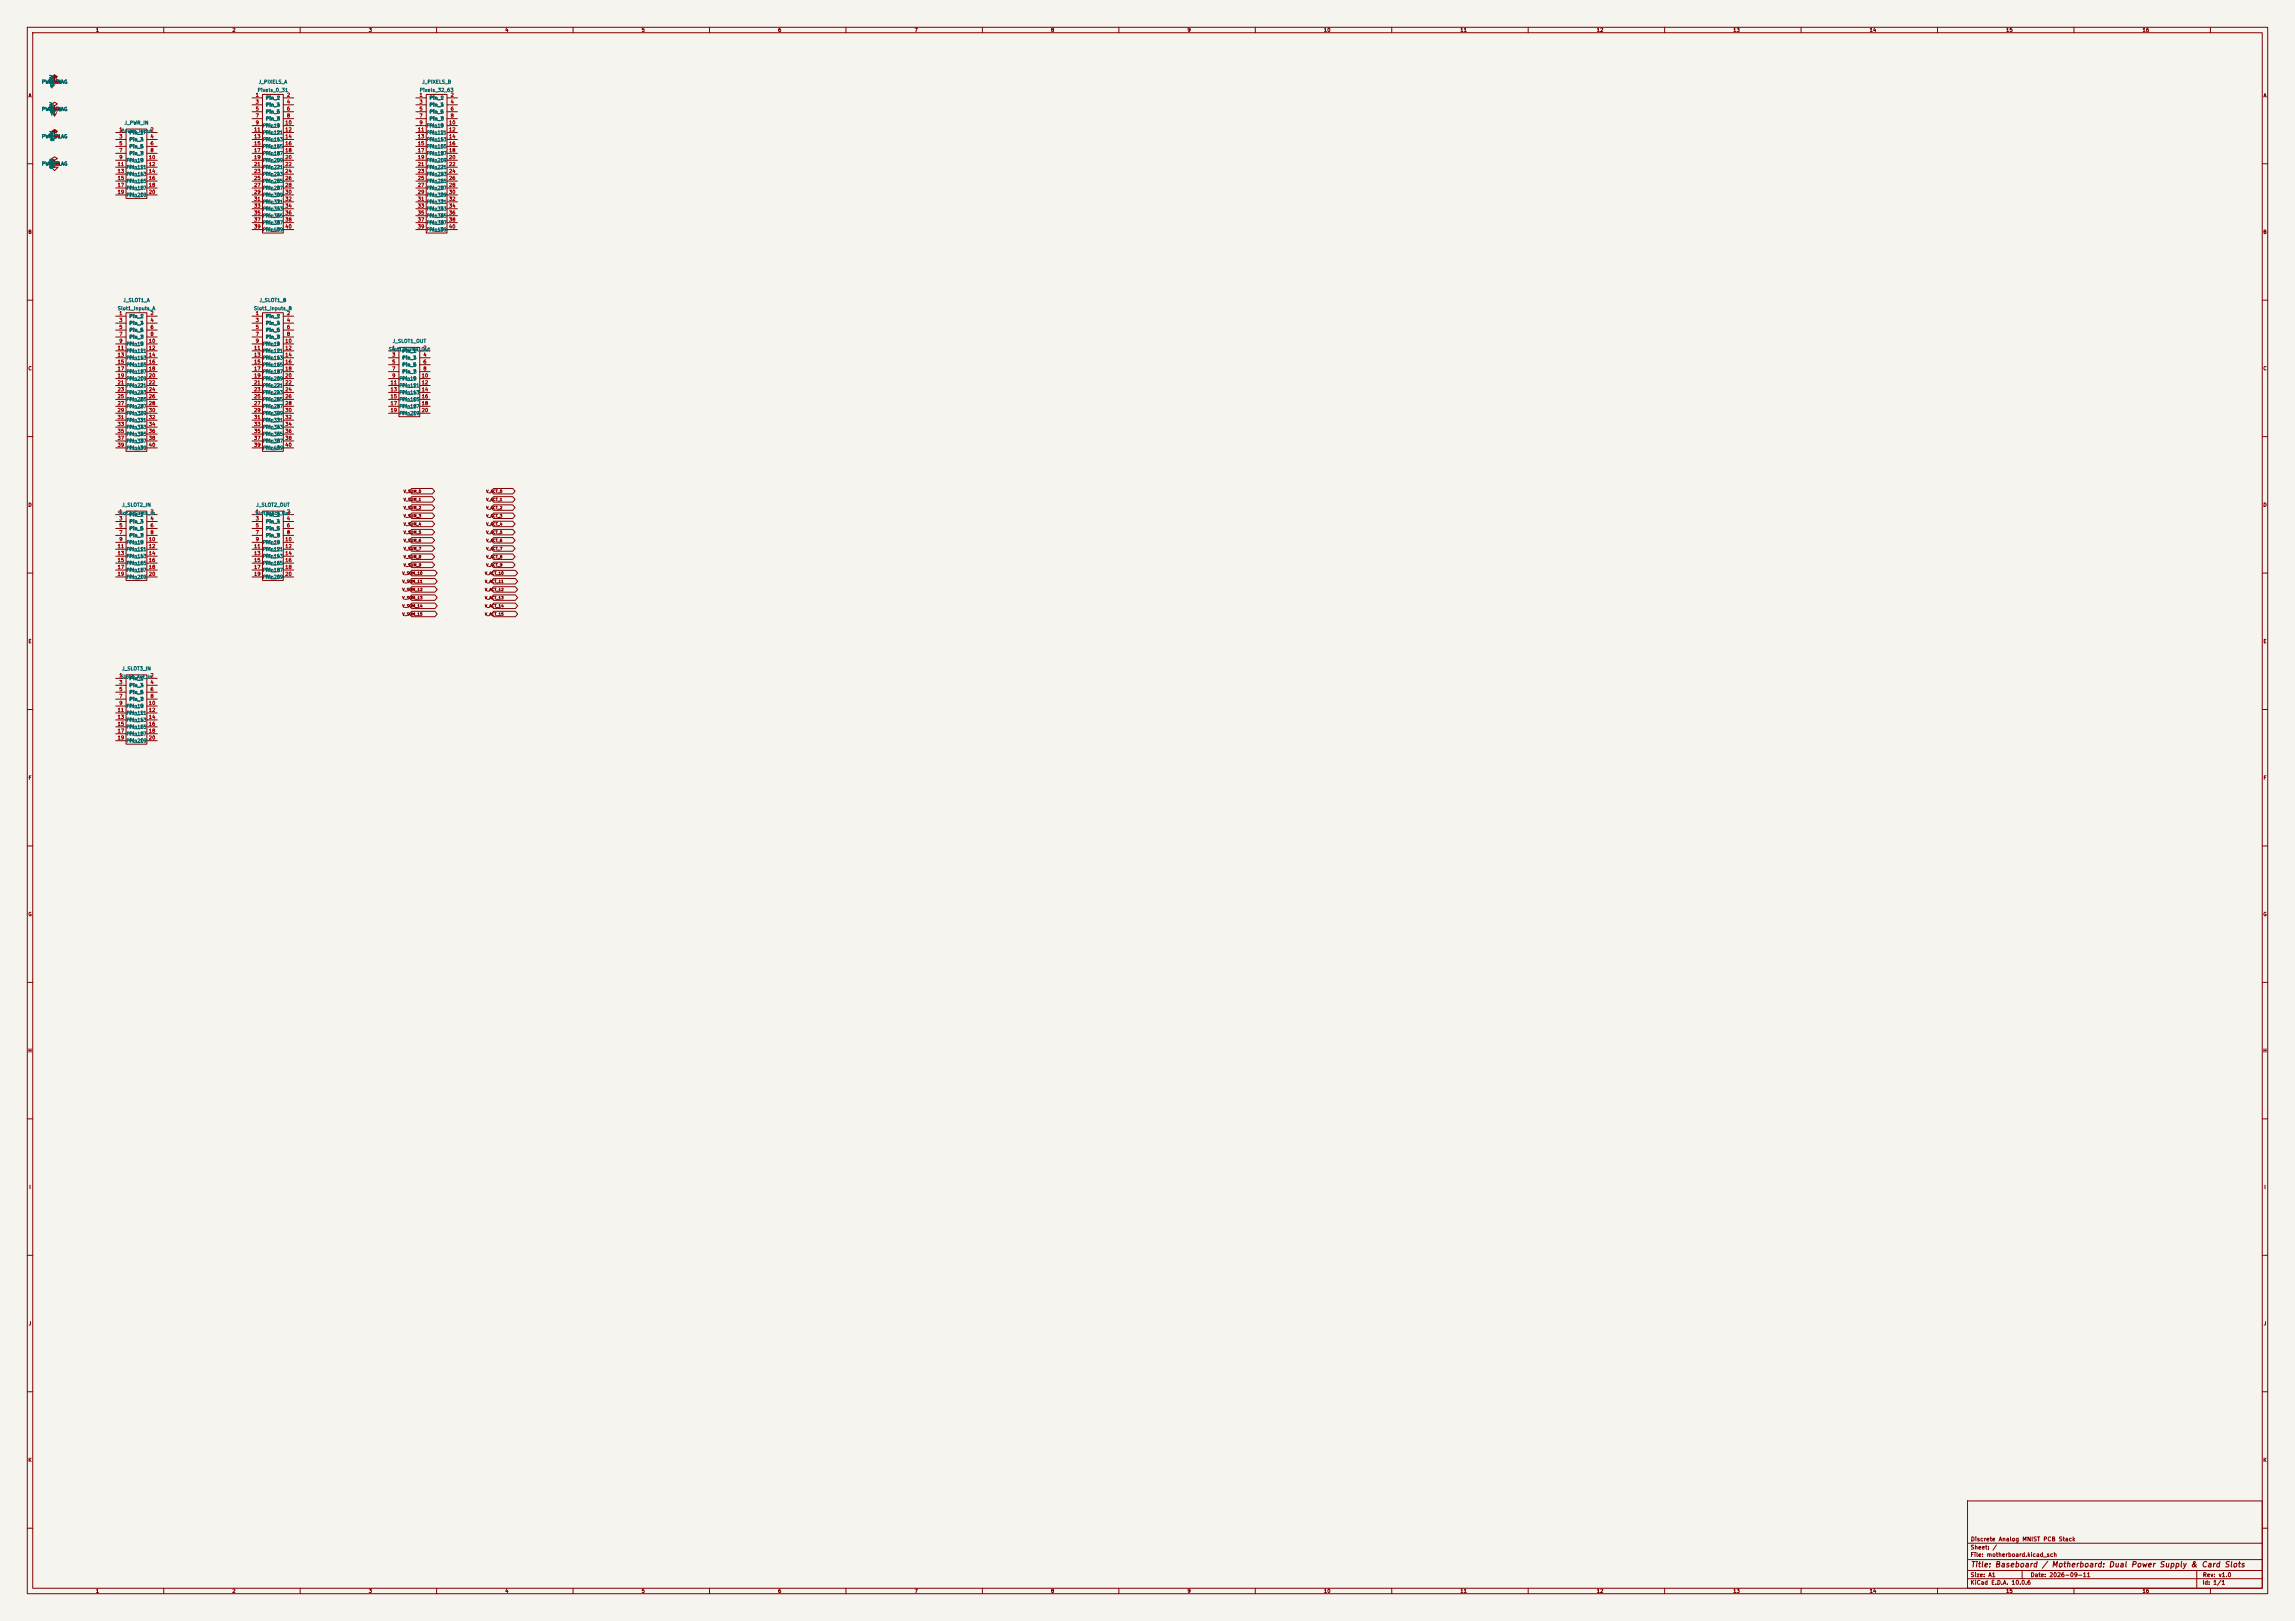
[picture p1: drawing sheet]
<svg xmlns="http://www.w3.org/2000/svg" width="841mm" height="594mm" viewBox="0 0 841 594" stroke-linecap="round" stroke-linejoin="round" font-family="sans-serif">
<defs><g id="words">
<text font-size="2" fill="#840000" x="722" y="574.8">Title: Baseboard / Motherboard: Dual Power Supply &amp; Card Slots</text>
<g font-size="1.5" fill="#840000">
<text x="721.9" y="568.1">Sheet: /</text>
<text x="722" y="565.1">Discrete Analog MNIST PCB Stack</text>
<text x="721.9" y="570.8">File: motherboard.kicad_sch</text>
<text x="721.9" y="581">KiCad E.D.A. 10.0.6</text>
<text x="721.9" y="578.2">Size: A1</text>
<text x="743.9" y="578.2">Date: 2026-09-11</text>
<text x="806.9" y="581">Id: 1/1</text>
<text x="807" y="578.2">Rev: v1.0</text>
</g>
<g font-size="1.3" fill="#840000">
<text x="35" y="12">1</text>
<text x="85" y="12">2</text>
<text x="135" y="12">3</text>
<text x="185" y="12">4</text>
<text x="235" y="12">5</text>
<text x="285" y="12">6</text>
<text x="335" y="12">7</text>
<text x="385" y="12">8</text>
<text x="435" y="12">9</text>
<text x="485" y="12">10</text>
<text x="535" y="12">11</text>
<text x="585" y="12">12</text>
<text x="635" y="12">13</text>
<text x="685" y="12">14</text>
<text x="735" y="12">15</text>
<text x="785" y="12">16</text>
<text x="10.3" y="36">A</text>
<text x="829.3" y="36">A</text>
<text x="10.2" y="86">B</text>
<text x="829.2" y="86">B</text>
<text x="10.2" y="136">C</text>
<text x="829.2" y="136">C</text>
<text x="10.2" y="186">D</text>
<text x="829.2" y="186">D</text>
<text x="10.3" y="236">E</text>
<text x="829.3" y="236">E</text>
<text x="10.3" y="286">F</text>
<text x="829.3" y="286">F</text>
<text x="10.2" y="336">G</text>
<text x="829.2" y="336">G</text>
<text x="10.2" y="386">H</text>
<text x="829.2" y="386">H</text>
<text x="10.6" y="436">I</text>
<text x="829.6" y="436">I</text>
<text x="10.4" y="486">J</text>
<text x="829.4" y="486">J</text>
<text x="10.2" y="536">K</text>
<text x="829.2" y="536">K</text>
<text x="35" y="584">1</text>
<text x="85" y="584">2</text>
<text x="135" y="584">3</text>
<text x="185" y="584">4</text>
<text x="235" y="584">5</text>
<text x="285" y="584">6</text>
<text x="335" y="584">7</text>
<text x="385" y="584">8</text>
<text x="435" y="584">9</text>
<text x="485" y="584">10</text>
<text x="535" y="584">11</text>
<text x="585" y="584">12</text>
<text x="635" y="584">13</text>
<text x="685" y="584">14</text>
<text x="735" y="584">15</text>
<text x="785" y="584">16</text>
</g>
<g font-size="1.3" fill="#006464">
<text x="15.2" y="31">PWR_FLAG</text>
<text x="17.3" y="31">+12V</text>
<text x="19.9" y="32.7" transform="rotate(-90 19.9 32.7)">+12V</text>
<text x="19.9" y="31.8" transform="rotate(-90 19.9 31.8)">pwr</text>
<text x="94.2" y="34">Pixels_0_31</text>
<text x="94.6" y="31">J_PIXELS_A</text>
<text x="153.6" y="34">Pixels_32_63</text>
<text x="154.6" y="31">J_PIXELS_B</text>
<text x="15.2" y="41">PWR_FLAG</text>
<text x="17.3" y="41">-12V</text>
<text x="19.9" y="41.8" transform="rotate(-90 19.9 41.8)">pwr</text>
<text x="97.2" y="36.8">Pin_1</text>
<text x="97.2" y="39.4">Pin_3</text>
<text x="97.2" y="41.9">Pin_5</text>
<text x="97.4" y="36.8">Pin_2</text>
<text x="97.4" y="39.4">Pin_4</text>
<text x="97.4" y="41.9">Pin_6</text>
<text x="157.2" y="36.8">Pin_1</text>
<text x="157.2" y="39.4">Pin_3</text>
<text x="157.2" y="41.9">Pin_5</text>
<text x="157.4" y="36.8">Pin_2</text>
<text x="157.4" y="39.4">Pin_4</text>
<text x="157.4" y="41.9">Pin_6</text>
<text x="19.9" y="42.7" transform="rotate(-90 19.9 42.7)">-12V</text>
<text x="45.5" y="46">J_PWR_IN</text>
<text x="96.2" y="47">Pin_10</text>
<text x="97.2" y="44.5">Pin_7</text>
<text x="97.2" y="47">Pin_9</text>
<text x="97.4" y="44.5">Pin_8</text>
<text x="156.2" y="47">Pin_10</text>
<text x="157.2" y="44.5">Pin_7</text>
<text x="157.2" y="47">Pin_9</text>
<text x="157.4" y="44.5">Pin_8</text>
<text x="15.2" y="51">PWR_FLAG</text>
<text x="17.9" y="51">+5V</text>
<text x="19.9" y="52.1" transform="rotate(-90 19.9 52.1)">+5V</text>
<text x="19.9" y="51.8" transform="rotate(-90 19.9 51.8)">pwr</text>
<text x="44.2" y="49">Power_Input</text>
<text x="47.2" y="49.5">Pin_1</text>
<text x="47.2" y="52.1">Pin_3</text>
<text x="47.4" y="49.5">Pin_2</text>
<text x="47.4" y="52.1">Pin_4</text>
<text x="96.2" y="49.5">Pin_12</text>
<text x="96.2" y="52.1">Pin_14</text>
<text x="97.2" y="49.5">Pin_11</text>
<text x="97.2" y="52.1">Pin_13</text>
<text x="156.2" y="49.5">Pin_12</text>
<text x="156.2" y="52.1">Pin_14</text>
<text x="157.2" y="49.5">Pin_11</text>
<text x="157.2" y="52.1">Pin_13</text>
<text x="46.2" y="59.7">Pin_10</text>
<text x="47.2" y="54.6">Pin_5</text>
<text x="47.2" y="57.2">Pin_7</text>
<text x="47.2" y="59.7">Pin_9</text>
<text x="47.4" y="54.6">Pin_6</text>
<text x="47.4" y="57.2">Pin_8</text>
<text x="96.2" y="54.6">Pin_16</text>
<text x="96.2" y="57.2">Pin_18</text>
<text x="96.2" y="59.7">Pin_20</text>
<text x="97.2" y="54.6">Pin_15</text>
<text x="97.2" y="57.2">Pin_17</text>
<text x="97.2" y="59.7">Pin_19</text>
<text x="156.2" y="54.6">Pin_16</text>
<text x="156.2" y="57.2">Pin_18</text>
<text x="156.2" y="59.7">Pin_20</text>
<text x="157.2" y="54.6">Pin_15</text>
<text x="157.2" y="57.2">Pin_17</text>
<text x="157.2" y="59.7">Pin_19</text>
<text x="15.2" y="61">PWR_FLAG</text>
<text x="17.9" y="61">GND</text>
<text x="19.9" y="62.1" transform="rotate(-90 19.9 62.1)">GND</text>
<text x="19.9" y="61.8" transform="rotate(-90 19.9 61.8)">pwr</text>
<text x="46.2" y="62.2">Pin_12</text>
<text x="46.2" y="64.8">Pin_14</text>
<text x="47.2" y="62.2">Pin_11</text>
<text x="47.2" y="64.8">Pin_13</text>
<text x="96.2" y="62.2">Pin_22</text>
<text x="96.2" y="64.8">Pin_24</text>
<text x="97.2" y="62.2">Pin_21</text>
<text x="97.2" y="64.8">Pin_23</text>
<text x="156.2" y="62.2">Pin_22</text>
<text x="156.2" y="64.8">Pin_24</text>
<text x="157.2" y="62.2">Pin_21</text>
<text x="157.2" y="64.8">Pin_23</text>
<text x="46.2" y="67.3">Pin_16</text>
<text x="46.2" y="69.9">Pin_18</text>
<text x="47.2" y="67.3">Pin_15</text>
<text x="47.2" y="69.9">Pin_17</text>
<text x="96.2" y="67.3">Pin_26</text>
<text x="96.2" y="69.9">Pin_28</text>
<text x="97.2" y="67.3">Pin_25</text>
<text x="97.2" y="69.9">Pin_27</text>
<text x="156.2" y="67.3">Pin_26</text>
<text x="156.2" y="69.9">Pin_28</text>
<text x="157.2" y="67.3">Pin_25</text>
<text x="157.2" y="69.9">Pin_27</text>
<text x="46.2" y="72.4">Pin_20</text>
<text x="47.2" y="72.4">Pin_19</text>
<text x="96.2" y="72.4">Pin_30</text>
<text x="96.2" y="74.9">Pin_32</text>
<text x="96.2" y="77.5">Pin_34</text>
<text x="97.2" y="72.4">Pin_29</text>
<text x="97.2" y="74.9">Pin_31</text>
<text x="97.2" y="77.5">Pin_33</text>
<text x="156.2" y="72.4">Pin_30</text>
<text x="156.2" y="74.9">Pin_32</text>
<text x="156.2" y="77.5">Pin_34</text>
<text x="157.2" y="72.4">Pin_29</text>
<text x="157.2" y="74.9">Pin_31</text>
<text x="157.2" y="77.5">Pin_33</text>
<text x="96.2" y="80">Pin_36</text>
<text x="96.2" y="82.6">Pin_38</text>
<text x="97.2" y="80">Pin_35</text>
<text x="97.2" y="82.6">Pin_37</text>
<text x="156.2" y="80">Pin_36</text>
<text x="156.2" y="82.6">Pin_38</text>
<text x="157.2" y="80">Pin_35</text>
<text x="157.2" y="82.6">Pin_37</text>
<text x="96.2" y="85.1">Pin_40</text>
<text x="97.2" y="85.1">Pin_39</text>
<text x="156.2" y="85.1">Pin_40</text>
<text x="157.2" y="85.1">Pin_39</text>
<text x="43" y="114">Slot1_Inputs_A</text>
<text x="45" y="111">J_SLOT1_A</text>
<text x="92.9" y="114">Slot1_Inputs_B</text>
<text x="94.9" y="111">J_SLOT1_B</text>
<text x="47.2" y="116.8">Pin_1</text>
<text x="47.2" y="119.4">Pin_3</text>
<text x="47.4" y="116.8">Pin_2</text>
<text x="47.4" y="119.4">Pin_4</text>
<text x="97.2" y="116.8">Pin_1</text>
<text x="97.2" y="119.4">Pin_3</text>
<text x="97.4" y="116.8">Pin_2</text>
<text x="97.4" y="119.4">Pin_4</text>
<text x="47.2" y="121.9">Pin_5</text>
<text x="47.2" y="124.5">Pin_7</text>
<text x="47.4" y="121.9">Pin_6</text>
<text x="47.4" y="124.5">Pin_8</text>
<text x="97.2" y="121.9">Pin_5</text>
<text x="97.2" y="124.5">Pin_7</text>
<text x="97.4" y="121.9">Pin_6</text>
<text x="97.4" y="124.5">Pin_8</text>
<text x="143.7" y="126">J_SLOT1_OUT</text>
<text x="46.2" y="127">Pin_10</text>
<text x="46.2" y="129.5">Pin_12</text>
<text x="47.2" y="127">Pin_9</text>
<text x="47.2" y="129.5">Pin_11</text>
<text x="96.2" y="127">Pin_10</text>
<text x="96.2" y="129.5">Pin_12</text>
<text x="97.2" y="127">Pin_9</text>
<text x="97.2" y="129.5">Pin_11</text>
<text x="142.3" y="129">Slot1_Sums_Out</text>
<text x="147.2" y="129.5">Pin_1</text>
<text x="147.4" y="129.5">Pin_2</text>
<text x="46.2" y="132.1">Pin_14</text>
<text x="46.2" y="134.6">Pin_16</text>
<text x="46.2" y="137.2">Pin_18</text>
<text x="47.2" y="132.1">Pin_13</text>
<text x="47.2" y="134.6">Pin_15</text>
<text x="47.2" y="137.2">Pin_17</text>
<text x="96.2" y="132.1">Pin_14</text>
<text x="96.2" y="134.6">Pin_16</text>
<text x="96.2" y="137.2">Pin_18</text>
<text x="97.2" y="132.1">Pin_13</text>
<text x="97.2" y="134.6">Pin_15</text>
<text x="97.2" y="137.2">Pin_17</text>
<text x="147.2" y="132.1">Pin_3</text>
<text x="147.2" y="134.6">Pin_5</text>
<text x="147.2" y="137.2">Pin_7</text>
<text x="147.4" y="132.1">Pin_4</text>
<text x="147.4" y="134.6">Pin_6</text>
<text x="147.4" y="137.2">Pin_8</text>
<text x="46.2" y="139.7">Pin_20</text>
<text x="46.2" y="142.2">Pin_22</text>
<text x="47.2" y="139.7">Pin_19</text>
<text x="47.2" y="142.2">Pin_21</text>
<text x="96.2" y="139.7">Pin_20</text>
<text x="96.2" y="142.2">Pin_22</text>
<text x="97.2" y="139.7">Pin_19</text>
<text x="97.2" y="142.2">Pin_21</text>
<text x="146.2" y="139.7">Pin_10</text>
<text x="146.2" y="142.2">Pin_12</text>
<text x="147.2" y="139.7">Pin_9</text>
<text x="147.2" y="142.2">Pin_11</text>
<text x="46.2" y="144.8">Pin_24</text>
<text x="46.2" y="147.3">Pin_26</text>
<text x="46.2" y="149.9">Pin_28</text>
<text x="47.2" y="144.8">Pin_23</text>
<text x="47.2" y="147.3">Pin_25</text>
<text x="47.2" y="149.9">Pin_27</text>
<text x="96.2" y="144.8">Pin_24</text>
<text x="96.2" y="147.3">Pin_26</text>
<text x="96.2" y="149.9">Pin_28</text>
<text x="97.2" y="144.8">Pin_23</text>
<text x="97.2" y="147.3">Pin_25</text>
<text x="97.2" y="149.9">Pin_27</text>
<text x="146.2" y="144.8">Pin_14</text>
<text x="146.2" y="147.3">Pin_16</text>
<text x="146.2" y="149.9">Pin_18</text>
<text x="147.2" y="144.8">Pin_13</text>
<text x="147.2" y="147.3">Pin_15</text>
<text x="147.2" y="149.9">Pin_17</text>
<text x="46.2" y="152.4">Pin_30</text>
<text x="46.2" y="154.9">Pin_32</text>
<text x="47.2" y="152.4">Pin_29</text>
<text x="47.2" y="154.9">Pin_31</text>
<text x="96.2" y="152.4">Pin_30</text>
<text x="96.2" y="154.9">Pin_32</text>
<text x="97.2" y="152.4">Pin_29</text>
<text x="97.2" y="154.9">Pin_31</text>
<text x="146.2" y="152.4">Pin_20</text>
<text x="147.2" y="152.4">Pin_19</text>
<text x="46.2" y="157.5">Pin_34</text>
<text x="46.2" y="160">Pin_36</text>
<text x="47.2" y="157.5">Pin_33</text>
<text x="47.2" y="160">Pin_35</text>
<text x="96.2" y="157.5">Pin_34</text>
<text x="96.2" y="160">Pin_36</text>
<text x="97.2" y="157.5">Pin_33</text>
<text x="97.2" y="160">Pin_35</text>
<text x="46.2" y="162.6">Pin_38</text>
<text x="46.2" y="165.1">Pin_40</text>
<text x="47.2" y="162.6">Pin_37</text>
<text x="47.2" y="165.1">Pin_39</text>
<text x="96.2" y="162.6">Pin_38</text>
<text x="96.2" y="165.1">Pin_40</text>
<text x="97.2" y="162.6">Pin_37</text>
<text x="97.2" y="165.1">Pin_39</text>
<text x="44.6" y="186">J_SLOT2_IN</text>
<text x="93.7" y="186">J_SLOT2_OUT</text>
<text x="43" y="189">Slot2_Sums_In</text>
<text x="47.2" y="189.5">Pin_1</text>
<text x="47.4" y="189.5">Pin_2</text>
<text x="93.4" y="189">Slot2_Act_Out</text>
<text x="97.2" y="189.5">Pin_1</text>
<text x="97.4" y="189.5">Pin_2</text>
<text x="47.2" y="192.1">Pin_3</text>
<text x="47.2" y="194.6">Pin_5</text>
<text x="47.2" y="197.2">Pin_7</text>
<text x="47.4" y="192.1">Pin_4</text>
<text x="47.4" y="194.6">Pin_6</text>
<text x="47.4" y="197.2">Pin_8</text>
<text x="97.2" y="192.1">Pin_3</text>
<text x="97.2" y="194.6">Pin_5</text>
<text x="97.2" y="197.2">Pin_7</text>
<text x="97.4" y="192.1">Pin_4</text>
<text x="97.4" y="194.6">Pin_6</text>
<text x="97.4" y="197.2">Pin_8</text>
<text x="46.2" y="199.7">Pin_10</text>
<text x="46.2" y="202.2">Pin_12</text>
<text x="47.2" y="199.7">Pin_9</text>
<text x="47.2" y="202.2">Pin_11</text>
<text x="96.2" y="199.7">Pin_10</text>
<text x="96.2" y="202.2">Pin_12</text>
<text x="97.2" y="199.7">Pin_9</text>
<text x="97.2" y="202.2">Pin_11</text>
<text x="46.2" y="204.8">Pin_14</text>
<text x="46.2" y="207.3">Pin_16</text>
<text x="46.2" y="209.9">Pin_18</text>
<text x="47.2" y="204.8">Pin_13</text>
<text x="47.2" y="207.3">Pin_15</text>
<text x="47.2" y="209.9">Pin_17</text>
<text x="96.2" y="204.8">Pin_14</text>
<text x="96.2" y="207.3">Pin_16</text>
<text x="96.2" y="209.9">Pin_18</text>
<text x="97.2" y="204.8">Pin_13</text>
<text x="97.2" y="207.3">Pin_15</text>
<text x="97.2" y="209.9">Pin_17</text>
<text x="46.2" y="212.4">Pin_20</text>
<text x="47.2" y="212.4">Pin_19</text>
<text x="96.2" y="212.4">Pin_20</text>
<text x="97.2" y="212.4">Pin_19</text>
<text x="44.6" y="246">J_SLOT3_IN</text>
<text x="44.1" y="249">Slot3_Act_In</text>
<text x="47.2" y="249.5">Pin_1</text>
<text x="47.4" y="249.5">Pin_2</text>
<text x="47.2" y="252.1">Pin_3</text>
<text x="47.2" y="254.6">Pin_5</text>
<text x="47.2" y="257.2">Pin_7</text>
<text x="47.4" y="252.1">Pin_4</text>
<text x="47.4" y="254.6">Pin_6</text>
<text x="47.4" y="257.2">Pin_8</text>
<text x="46.2" y="259.7">Pin_10</text>
<text x="46.2" y="262.2">Pin_12</text>
<text x="47.2" y="259.7">Pin_9</text>
<text x="47.2" y="262.2">Pin_11</text>
<text x="46.2" y="264.8">Pin_14</text>
<text x="46.2" y="267.3">Pin_16</text>
<text x="46.2" y="269.9">Pin_18</text>
<text x="47.2" y="264.8">Pin_13</text>
<text x="47.2" y="267.3">Pin_15</text>
<text x="47.2" y="269.9">Pin_17</text>
<text x="46.2" y="272.4">Pin_20</text>
<text x="47.2" y="272.4">Pin_19</text>
</g>
<g font-size="1.3" fill="#a90000">
<text x="22.1" y="30.7" transform="rotate(-90 22.1 30.7)">1</text>
<text x="93.6" y="35.7">1</text>
<text x="105" y="35.7">2</text>
<text x="153.6" y="35.7">1</text>
<text x="165" y="35.7">2</text>
<text x="22.1" y="40.7" transform="rotate(-90 22.1 40.7)">1</text>
<text x="93.6" y="38.3">3</text>
<text x="93.6" y="40.8">5</text>
<text x="105" y="38.3">4</text>
<text x="105" y="40.8">6</text>
<text x="153.6" y="38.3">3</text>
<text x="153.6" y="40.8">5</text>
<text x="165" y="38.3">4</text>
<text x="165" y="40.8">6</text>
<text x="93.6" y="43.4">7</text>
<text x="93.6" y="45.9">9</text>
<text x="104.4" y="45.9">10</text>
<text x="105" y="43.4">8</text>
<text x="153.6" y="43.4">7</text>
<text x="153.6" y="45.9">9</text>
<text x="164.4" y="45.9">10</text>
<text x="165" y="43.4">8</text>
<text x="22.1" y="50.7" transform="rotate(-90 22.1 50.7)">1</text>
<text x="43.6" y="48.4">1</text>
<text x="43.6" y="51">3</text>
<text x="43.6" y="53.5">5</text>
<text x="55" y="48.4">2</text>
<text x="55" y="51">4</text>
<text x="55" y="53.5">6</text>
<text x="92.9" y="48.4">11</text>
<text x="92.9" y="51">13</text>
<text x="92.9" y="53.5">15</text>
<text x="104.4" y="48.4">12</text>
<text x="104.4" y="51">14</text>
<text x="104.4" y="53.5">16</text>
<text x="152.9" y="48.4">11</text>
<text x="152.9" y="51">13</text>
<text x="152.9" y="53.5">15</text>
<text x="164.4" y="48.4">12</text>
<text x="164.4" y="51">14</text>
<text x="164.4" y="53.5">16</text>
<text x="43.6" y="56.1">7</text>
<text x="43.6" y="58.6">9</text>
<text x="54.4" y="58.6">10</text>
<text x="55" y="56.1">8</text>
<text x="92.9" y="56.1">17</text>
<text x="92.9" y="58.6">19</text>
<text x="104.4" y="56.1">18</text>
<text x="104.4" y="58.6">20</text>
<text x="152.9" y="56.1">17</text>
<text x="152.9" y="58.6">19</text>
<text x="164.4" y="56.1">18</text>
<text x="164.4" y="58.6">20</text>
<text x="22.1" y="60.7" transform="rotate(-90 22.1 60.7)">1</text>
<text x="42.9" y="61.1">11</text>
<text x="42.9" y="63.7">13</text>
<text x="54.4" y="61.1">12</text>
<text x="54.4" y="63.7">14</text>
<text x="92.9" y="61.1">21</text>
<text x="92.9" y="63.7">23</text>
<text x="104.4" y="61.1">22</text>
<text x="104.4" y="63.7">24</text>
<text x="152.9" y="61.1">21</text>
<text x="152.9" y="63.7">23</text>
<text x="164.4" y="61.1">22</text>
<text x="164.4" y="63.7">24</text>
<text x="42.9" y="66.2">15</text>
<text x="42.9" y="68.8">17</text>
<text x="42.9" y="71.3">19</text>
<text x="54.4" y="66.2">16</text>
<text x="54.4" y="68.8">18</text>
<text x="54.4" y="71.3">20</text>
<text x="92.9" y="66.2">25</text>
<text x="92.9" y="68.8">27</text>
<text x="92.9" y="71.3">29</text>
<text x="104.4" y="66.2">26</text>
<text x="104.4" y="68.8">28</text>
<text x="104.4" y="71.3">30</text>
<text x="152.9" y="66.2">25</text>
<text x="152.9" y="68.8">27</text>
<text x="152.9" y="71.3">29</text>
<text x="164.4" y="66.2">26</text>
<text x="164.4" y="68.8">28</text>
<text x="164.4" y="71.3">30</text>
<text x="92.9" y="73.8">31</text>
<text x="92.9" y="76.4">33</text>
<text x="104.4" y="73.8">32</text>
<text x="104.4" y="76.4">34</text>
<text x="152.9" y="73.8">31</text>
<text x="152.9" y="76.4">33</text>
<text x="164.4" y="73.8">32</text>
<text x="164.4" y="76.4">34</text>
<text x="92.9" y="78.9">35</text>
<text x="92.9" y="81.5">37</text>
<text x="92.9" y="84">39</text>
<text x="104.4" y="78.9">36</text>
<text x="104.4" y="81.5">38</text>
<text x="104.4" y="84">40</text>
<text x="152.9" y="78.9">35</text>
<text x="152.9" y="81.5">37</text>
<text x="152.9" y="84">39</text>
<text x="164.4" y="78.9">36</text>
<text x="164.4" y="81.5">38</text>
<text x="164.4" y="84">40</text>
<text x="43.6" y="115.7">1</text>
<text x="43.6" y="118.3">3</text>
<text x="55" y="115.7">2</text>
<text x="55" y="118.3">4</text>
<text x="93.6" y="115.7">1</text>
<text x="93.6" y="118.3">3</text>
<text x="105" y="115.7">2</text>
<text x="105" y="118.3">4</text>
<text x="43.6" y="120.8">5</text>
<text x="43.6" y="123.4">7</text>
<text x="43.6" y="125.9">9</text>
<text x="54.4" y="125.9">10</text>
<text x="55" y="120.8">6</text>
<text x="55" y="123.4">8</text>
<text x="93.6" y="120.8">5</text>
<text x="93.6" y="123.4">7</text>
<text x="93.6" y="125.9">9</text>
<text x="104.4" y="125.9">10</text>
<text x="105" y="120.8">6</text>
<text x="105" y="123.4">8</text>
<text x="42.9" y="128.4">11</text>
<text x="42.9" y="131">13</text>
<text x="54.4" y="128.4">12</text>
<text x="54.4" y="131">14</text>
<text x="92.9" y="128.4">11</text>
<text x="92.9" y="131">13</text>
<text x="104.4" y="128.4">12</text>
<text x="104.4" y="131">14</text>
<text x="143.6" y="128.4">1</text>
<text x="143.6" y="131">3</text>
<text x="155" y="128.4">2</text>
<text x="155" y="131">4</text>
<text x="42.9" y="133.5">15</text>
<text x="42.9" y="136.1">17</text>
<text x="54.4" y="133.5">16</text>
<text x="54.4" y="136.1">18</text>
<text x="92.9" y="133.5">15</text>
<text x="92.9" y="136.1">17</text>
<text x="104.4" y="133.5">16</text>
<text x="104.4" y="136.1">18</text>
<text x="143.6" y="133.5">5</text>
<text x="143.6" y="136.1">7</text>
<text x="155" y="133.5">6</text>
<text x="155" y="136.1">8</text>
<text x="42.9" y="138.6">19</text>
<text x="42.9" y="141.1">21</text>
<text x="42.9" y="143.7">23</text>
<text x="54.4" y="138.6">20</text>
<text x="54.4" y="141.1">22</text>
<text x="54.4" y="143.7">24</text>
<text x="92.9" y="138.6">19</text>
<text x="92.9" y="141.1">21</text>
<text x="92.9" y="143.7">23</text>
<text x="104.4" y="138.6">20</text>
<text x="104.4" y="141.1">22</text>
<text x="104.4" y="143.7">24</text>
<text x="142.9" y="141.1">11</text>
<text x="142.9" y="143.7">13</text>
<text x="143.6" y="138.6">9</text>
<text x="154.4" y="138.6">10</text>
<text x="154.4" y="141.1">12</text>
<text x="154.4" y="143.7">14</text>
<text x="42.9" y="146.2">25</text>
<text x="42.9" y="148.8">27</text>
<text x="54.4" y="146.2">26</text>
<text x="54.4" y="148.8">28</text>
<text x="92.9" y="146.2">25</text>
<text x="92.9" y="148.8">27</text>
<text x="104.4" y="146.2">26</text>
<text x="104.4" y="148.8">28</text>
<text x="142.9" y="146.2">15</text>
<text x="142.9" y="148.8">17</text>
<text x="154.4" y="146.2">16</text>
<text x="154.4" y="148.8">18</text>
<text x="42.9" y="151.3">29</text>
<text x="42.9" y="153.8">31</text>
<text x="54.4" y="151.3">30</text>
<text x="54.4" y="153.8">32</text>
<text x="92.9" y="151.3">29</text>
<text x="92.9" y="153.8">31</text>
<text x="104.4" y="151.3">30</text>
<text x="104.4" y="153.8">32</text>
<text x="142.9" y="151.3">19</text>
<text x="154.4" y="151.3">20</text>
<text x="42.9" y="156.4">33</text>
<text x="42.9" y="158.9">35</text>
<text x="42.9" y="161.5">37</text>
<text x="54.4" y="156.4">34</text>
<text x="54.4" y="158.9">36</text>
<text x="54.4" y="161.5">38</text>
<text x="92.9" y="156.4">33</text>
<text x="92.9" y="158.9">35</text>
<text x="92.9" y="161.5">37</text>
<text x="104.4" y="156.4">34</text>
<text x="104.4" y="158.9">36</text>
<text x="104.4" y="161.5">38</text>
<text x="42.9" y="164">39</text>
<text x="54.4" y="164">40</text>
<text x="92.9" y="164">39</text>
<text x="104.4" y="164">40</text>
<text x="43.6" y="188.4">1</text>
<text x="43.6" y="191">3</text>
<text x="55" y="188.4">2</text>
<text x="55" y="191">4</text>
<text x="93.6" y="188.4">1</text>
<text x="93.6" y="191">3</text>
<text x="105" y="188.4">2</text>
<text x="105" y="191">4</text>
<text x="43.6" y="193.5">5</text>
<text x="43.6" y="196.1">7</text>
<text x="55" y="193.5">6</text>
<text x="55" y="196.1">8</text>
<text x="93.6" y="193.5">5</text>
<text x="93.6" y="196.1">7</text>
<text x="105" y="193.5">6</text>
<text x="105" y="196.1">8</text>
<text x="42.9" y="201.1">11</text>
<text x="42.9" y="203.7">13</text>
<text x="43.6" y="198.6">9</text>
<text x="54.4" y="198.6">10</text>
<text x="54.4" y="201.1">12</text>
<text x="54.4" y="203.7">14</text>
<text x="92.9" y="201.1">11</text>
<text x="92.9" y="203.7">13</text>
<text x="93.6" y="198.6">9</text>
<text x="104.4" y="198.6">10</text>
<text x="104.4" y="201.1">12</text>
<text x="104.4" y="203.7">14</text>
<text x="42.9" y="206.2">15</text>
<text x="42.9" y="208.8">17</text>
<text x="54.4" y="206.2">16</text>
<text x="54.4" y="208.8">18</text>
<text x="92.9" y="206.2">15</text>
<text x="92.9" y="208.8">17</text>
<text x="104.4" y="206.2">16</text>
<text x="104.4" y="208.8">18</text>
<text x="42.9" y="211.3">19</text>
<text x="54.4" y="211.3">20</text>
<text x="92.9" y="211.3">19</text>
<text x="104.4" y="211.3">20</text>
<text x="43.6" y="248.4">1</text>
<text x="43.6" y="251">3</text>
<text x="55" y="248.4">2</text>
<text x="55" y="251">4</text>
<text x="43.6" y="253.5">5</text>
<text x="43.6" y="256.1">7</text>
<text x="55" y="253.5">6</text>
<text x="55" y="256.1">8</text>
<text x="42.9" y="261.1">11</text>
<text x="42.9" y="263.7">13</text>
<text x="43.6" y="258.6">9</text>
<text x="54.4" y="258.6">10</text>
<text x="54.4" y="261.1">12</text>
<text x="54.4" y="263.7">14</text>
<text x="42.9" y="266.2">15</text>
<text x="42.9" y="268.8">17</text>
<text x="54.4" y="266.2">16</text>
<text x="54.4" y="268.8">18</text>
<text x="42.9" y="271.3">19</text>
<text x="54.4" y="271.3">20</text>
</g>
<g font-size="1" fill="#840000">
<text x="147.8" y="183.8">V_SUM_1</text>
<text x="147.8" y="180.8">V_SUM_0</text>
<text x="178" y="180.8">V_ACT_0</text>
<text x="178" y="183.8">V_ACT_1</text>
<text x="147.8" y="186.8">V_SUM_2</text>
<text x="147.8" y="189.8">V_SUM_3</text>
<text x="178" y="189.8">V_ACT_3</text>
<text x="178" y="186.8">V_ACT_2</text>
<text x="147.8" y="192.8">V_SUM_4</text>
<text x="147.8" y="195.8">V_SUM_5</text>
<text x="178" y="195.8">V_ACT_5</text>
<text x="178" y="192.8">V_ACT_4</text>
<text x="147.8" y="201.8">V_SUM_7</text>
<text x="147.8" y="198.8">V_SUM_6</text>
<text x="178" y="201.8">V_ACT_7</text>
<text x="178" y="198.8">V_ACT_6</text>
<text x="147.8" y="207.8">V_SUM_9</text>
<text x="147.8" y="204.8">V_SUM_8</text>
<text x="178" y="207.8">V_ACT_9</text>
<text x="178" y="204.8">V_ACT_8</text>
<text x="147.3" y="210.8">V_SUM_10</text>
<text x="147.3" y="213.8">V_SUM_11</text>
<text x="177.6" y="213.8">V_ACT_11</text>
<text x="177.6" y="210.8">V_ACT_10</text>
<text x="147.3" y="216.8">V_SUM_12</text>
<text x="147.3" y="219.8">V_SUM_13</text>
<text x="177.6" y="219.8">V_ACT_13</text>
<text x="177.6" y="216.8">V_ACT_12</text>
<text x="147.3" y="222.8">V_SUM_14</text>
<text x="147.3" y="225.8">V_SUM_15</text>
<text x="177.6" y="225.8">V_ACT_15</text>
<text x="177.6" y="222.8">V_ACT_14</text>
</g>
</g></defs>
<path d="M0 0h841v594h-841z" fill="#f5f4ef" stroke="#f5f4ef" stroke-width=".37"/>
<g fill="none" stroke="#840000" stroke-width=".37">
<path d="M10 10h821v574h-821zM12 12h817v570h-817zM60 10v2M110 10v2M160 10v2M210 10v2M260 10v2M310 10v2M360 10v2M410 10v2M460 10v2M510 10v2"/>
<path d="M560 10v2M610 10v2M660 10v2M710 10v2M760 10v2M810 10v2M19.2 28.7l.8-1.2 .8 1.2M20 40h.1M20 28.7l1-.6-1-.6-1 .6 1 .6v1.3M20 30h.1M20 38.7l1-.6-1-.6-1 .6 1 .6v1.3M20 27.5v2.5"/>
<path d="M20 40v2.5M92.4 35.9h3.8M92.4 38.4h3.8M96.2 34.6h7.6v50.8h-7.6zM103.8 35.9h3.8M103.8 38.4h3.8M152.4 35.9h3.8M152.4 38.4h3.8M156.2 34.6h7.6v50.8h-7.6zM163.8 35.9h3.8M163.8 38.4h3.8M10 60h2"/>
<path d="M19.2 48.7l.8-1.2 .8 1.2M19.2 41.3l.8 1.2 .8-1.2M20 60v1.3h1.3l-1.3 1.2-1.3-1.2h1.3M20 60h.1M20 50h.1M20 58.7l1-.6-1-.6-1 .6 1 .6v1.3M20 48.7l1-.6-1-.6-1 .6 1 .6v1.3M20 47.5v2.5M42.4 48.6h3.8M42.4 51.1h3.8M42.4 53.6h3.8M42.4 56.2h3.8"/>
<path d="M42.4 58.7h3.8M46.2 47.3h7.6v25.4h-7.6zM53.8 48.6h3.8M53.8 51.1h3.8M53.8 53.6h3.8M53.8 56.2h3.8M53.8 58.7h3.8M92.4 48.6h3.8M92.4 51.1h3.8M92.4 53.6h3.8M92.4 56.2h3.8M92.4 58.7h3.8"/>
<path d="M92.4 40.9h3.8M92.4 43.5h3.8M92.4 46h3.8M103.8 48.6h3.8M103.8 51.1h3.8M103.8 53.6h3.8M103.8 56.2h3.8M103.8 58.7h3.8M103.8 40.9h3.8M103.8 43.5h3.8M103.8 46h3.8M152.4 48.6h3.8"/>
<path d="M152.4 51.1h3.8M152.4 53.6h3.8M152.4 56.2h3.8M152.4 58.7h3.8M152.4 40.9h3.8M152.4 43.5h3.8M152.4 46h3.8M163.8 48.6h3.8M163.8 51.1h3.8M163.8 53.6h3.8M163.8 56.2h3.8M163.8 58.7h3.8"/>
<path d="M163.8 40.9h3.8M163.8 43.5h3.8M163.8 46h3.8M829 60h2M42.4 61.3h3.8M42.4 63.8h3.8M42.4 66.3h3.8M42.4 68.9h3.8M42.4 71.4h3.8M53.8 61.3h3.8M53.8 63.8h3.8M53.8 66.3h3.8"/>
<path d="M53.8 68.9h3.8M53.8 71.4h3.8M92.4 61.3h3.8M92.4 63.8h3.8M92.4 66.3h3.8M92.4 68.9h3.8M92.4 71.4h3.8M92.4 74h3.8M92.4 76.5h3.8M92.4 79h3.8M103.8 61.3h3.8M103.8 63.8h3.8"/>
<path d="M103.8 66.3h3.8M103.8 68.9h3.8M103.8 71.4h3.8M103.8 74h3.8M103.8 76.5h3.8M103.8 79h3.8M152.4 61.3h3.8M152.4 63.8h3.8M152.4 66.3h3.8M152.4 68.9h3.8M152.4 71.4h3.8M152.4 74h3.8"/>
<path d="M152.4 76.5h3.8M152.4 79h3.8M163.8 61.3h3.8M163.8 63.8h3.8M163.8 66.3h3.8M163.8 68.9h3.8M163.8 71.4h3.8M163.8 74h3.8M163.8 76.5h3.8M163.8 79h3.8M92.4 81.6h3.8M92.4 84.1h3.8"/>
<path d="M103.8 81.6h3.8M103.8 84.1h3.8M152.4 81.6h3.8M152.4 84.1h3.8M163.8 81.6h3.8M163.8 84.1h3.8M10 110h2M42.4 115.9h3.8M42.4 118.4h3.8M46.2 114.6h7.6v50.8h-7.6zM53.8 115.9h3.8M53.8 118.4h3.8"/>
<path d="M92.4 115.9h3.8M92.4 118.4h3.8M96.2 114.6h7.6v50.8h-7.6zM103.8 115.9h3.8M103.8 118.4h3.8M829 110h2M42.4 128.6h3.8M42.4 131.1h3.8M42.4 133.6h3.8M42.4 136.2h3.8M42.4 138.7h3.8M42.4 120.9h3.8"/>
<path d="M42.4 123.5h3.8M42.4 126h3.8M53.8 128.6h3.8M53.8 131.1h3.8M53.8 133.6h3.8M53.8 136.2h3.8M53.8 138.7h3.8M53.8 120.9h3.8M53.8 123.5h3.8M53.8 126h3.8M92.4 128.6h3.8M92.4 131.1h3.8"/>
<path d="M92.4 133.6h3.8M92.4 136.2h3.8M92.4 138.7h3.8M92.4 120.9h3.8M92.4 123.5h3.8M92.4 126h3.8M103.8 128.6h3.8M103.8 131.1h3.8M103.8 133.6h3.8M103.8 136.2h3.8M103.8 138.7h3.8M103.8 120.9h3.8"/>
<path d="M103.8 123.5h3.8M103.8 126h3.8M142.4 128.6h3.8M142.4 131.1h3.8M142.4 133.6h3.8M142.4 136.2h3.8M142.4 138.7h3.8M146.2 127.3h7.6v25.4h-7.6zM153.8 128.6h3.8M153.8 131.1h3.8M153.8 133.6h3.8M153.8 136.2h3.8"/>
<path d="M153.8 138.7h3.8M10 160h2M42.4 141.3h3.8M42.4 143.8h3.8M42.4 146.3h3.8M42.4 148.9h3.8M42.4 151.4h3.8M42.4 154h3.8M42.4 156.5h3.8M42.4 159h3.8M53.8 141.3h3.8M53.8 143.8h3.8"/>
<path d="M53.8 146.3h3.8M53.8 148.9h3.8M53.8 151.4h3.8M53.8 154h3.8M53.8 156.5h3.8M53.8 159h3.8M92.4 141.3h3.8M92.4 143.8h3.8M92.4 146.3h3.8M92.4 148.9h3.8M92.4 151.4h3.8M92.4 154h3.8"/>
<path d="M92.4 156.5h3.8M92.4 159h3.8M103.8 141.3h3.8M103.8 143.8h3.8M103.8 146.3h3.8M103.8 148.9h3.8M103.8 151.4h3.8M103.8 154h3.8M103.8 156.5h3.8M103.8 159h3.8M142.4 141.3h3.8M142.4 143.8h3.8"/>
<path d="M142.4 146.3h3.8M142.4 148.9h3.8M142.4 151.4h3.8M153.8 141.3h3.8M153.8 143.8h3.8M153.8 146.3h3.8M153.8 148.9h3.8M153.8 151.4h3.8M829 160h2M42.4 161.6h3.8M42.4 164.1h3.8M53.8 161.6h3.8"/>
<path d="M53.8 164.1h3.8M92.4 161.6h3.8M92.4 164.1h3.8M103.8 161.6h3.8M103.8 164.1h3.8M150.9 179h7.5l.9 1-.9 1h-7.5l-.9-1zM180.9 179h7l.9 1-.9 1h-7l-.9-1zM42.4 188.6h3.8M42.4 191.1h3.8M42.4 193.6h3.8M42.4 196.2h3.8M42.4 198.7h3.8"/>
<path d="M46.2 187.3h7.6v25.4h-7.6zM53.8 188.6h3.8M53.8 191.1h3.8M53.8 193.6h3.8M53.8 196.2h3.8M53.8 198.7h3.8M92.4 188.6h3.8M92.4 191.1h3.8M92.4 193.6h3.8M92.4 196.2h3.8M92.4 198.7h3.8M96.2 187.3h7.6v25.4h-7.6z"/>
<path d="M103.8 188.6h3.8M103.8 191.1h3.8M103.8 193.6h3.8M103.8 196.2h3.8M103.8 198.7h3.8M150.9 200h7.5l.9 1-.9 1h-7.5l-.9-1zM150.9 182h7.5l.9 1-.9 1h-7.5l-.9-1zM150.9 197h7.5l.9 1-.9 1h-7.5l-.9-1zM150.9 185h7.5l.9 1-.9 1h-7.5l-.9-1zM150.9 188h7.5l.9 1-.9 1h-7.5l-.9-1zM150.9 191h7.5l.9 1-.9 1h-7.5l-.9-1zM150.9 194h7.5l.9 1-.9 1h-7.5l-.9-1z"/>
<path d="M180.9 200h7l.9 1-.9 1h-7l-.9-1zM180.9 197h7l.9 1-.9 1h-7l-.9-1zM180.9 194h7l.9 1-.9 1h-7l-.9-1zM180.9 191h7l.9 1-.9 1h-7l-.9-1zM180.9 188h7l.9 1-.9 1h-7l-.9-1zM180.9 185h7l.9 1-.9 1h-7l-.9-1zM180.9 182h7l.9 1-.9 1h-7l-.9-1zM10 210h2M42.4 201.3h3.8M42.4 203.8h3.8M42.4 206.3h3.8M42.4 208.9h3.8"/>
<path d="M42.4 211.4h3.8M53.8 201.3h3.8M53.8 203.8h3.8M53.8 206.3h3.8M53.8 208.9h3.8M53.8 211.4h3.8M92.4 201.3h3.8M92.4 203.8h3.8M92.4 206.3h3.8M92.4 208.9h3.8M92.4 211.4h3.8M103.8 201.3h3.8"/>
<path d="M103.8 203.8h3.8M103.8 206.3h3.8M103.8 208.9h3.8M103.8 211.4h3.8M150.9 209h8.5l.8 1-.8 1h-8.5l-.9-1zM150.9 215h8.5l.8 1-.8 1h-8.5l-.9-1zM150.9 218h8.5l.8 1-.8 1h-8.5l-.9-1zM150.9 206h7.5l.9 1-.9 1h-7.5l-.9-1zM150.9 212h8.5l.8 1-.8 1h-8.5l-.9-1zM150.9 203h7.5l.9 1-.9 1h-7.5l-.9-1zM180.9 218h7.9l.9 1-.9 1h-7.9l-.9-1zM180.9 215h7.9l.9 1-.9 1h-7.9l-.9-1z"/>
<path d="M180.9 212h7.9l.9 1-.9 1h-7.9l-.9-1zM180.9 209h7.9l.9 1-.9 1h-7.9l-.9-1zM180.9 206h7l.9 1-.9 1h-7l-.9-1zM180.9 203h7l.9 1-.9 1h-7l-.9-1zM829 210h2M150.9 221h8.5l.8 1-.8 1h-8.5l-.9-1zM150.9 224h8.5l.8 1-.8 1h-8.5l-.9-1zM180.9 224h7.9l.9 1-.9 1h-7.9l-.9-1zM180.9 221h7.9l.9 1-.9 1h-7.9l-.9-1zM10 260h2M42.4 248.6h3.8M42.4 251.1h3.8"/>
<path d="M42.4 253.6h3.8M42.4 256.2h3.8M42.4 258.7h3.8M46.2 247.3h7.6v25.4h-7.6zM53.8 248.6h3.8M53.8 251.1h3.8M53.8 253.6h3.8M53.8 256.2h3.8M53.8 258.7h3.8M829 260h2M42.4 261.3h3.8M42.4 263.8h3.8"/>
<path d="M42.4 266.3h3.8M42.4 268.9h3.8M42.4 271.4h3.8M53.8 261.3h3.8M53.8 263.8h3.8M53.8 266.3h3.8M53.8 268.9h3.8M53.8 271.4h3.8M10 310h2M829 310h2M10 360h2M829 360h2"/>
<path d="M10 410h2M829 410h2M10 460h2M829 460h2M10 510h2M829 510h2M10 560h2M721 550h108v32h-108zM829 560h2M721 578.5h108M721 575.5h108M721 571.5h108"/>
<path d="M721 565.5h108M741 575.5v3M805 575.5v6.5M60 582v2M110 582v2M160 582v2M210 582v2M260 582v2M310 582v2M360 582v2M410 582v2M460 582v2"/>
<path d="M510 582v2M560 582v2M610 582v2M660 582v2M710 582v2M760 582v2M810 582v2"/>
</g>
<use href="#words"/>
</svg>
